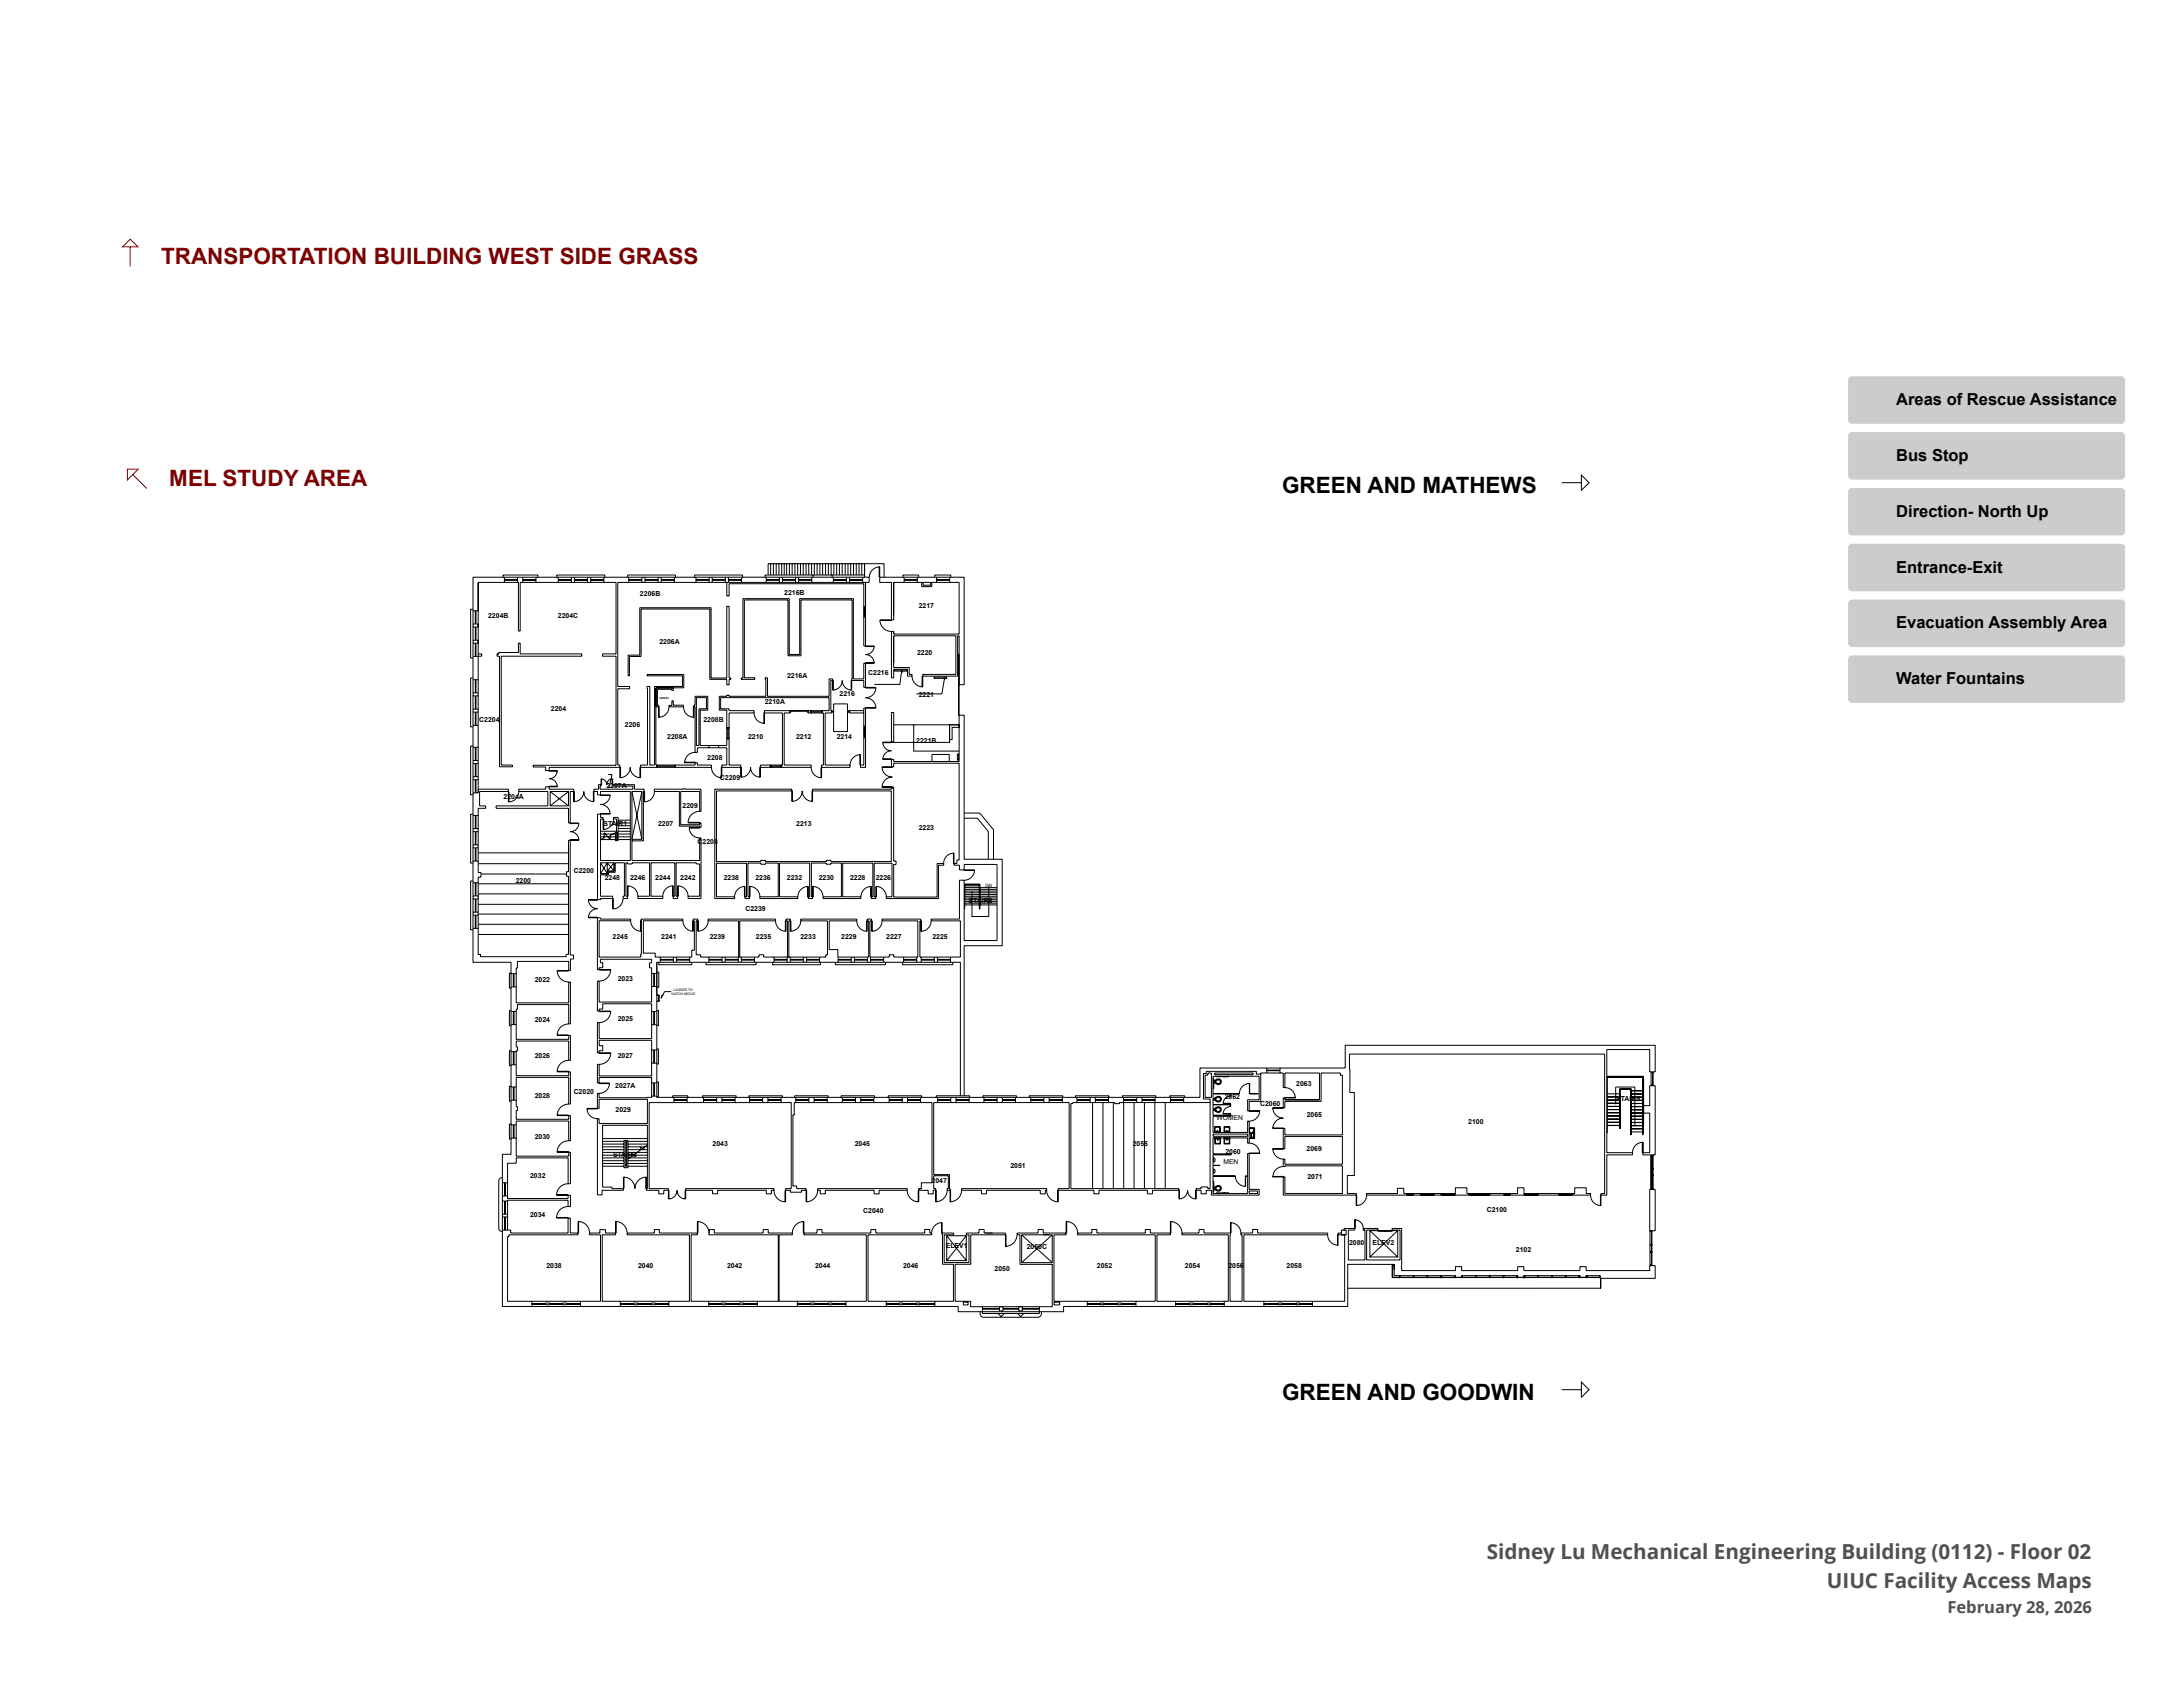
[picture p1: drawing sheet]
<svg xmlns="http://www.w3.org/2000/svg" width="279mm" height="216mm" viewBox="0 0 279 216" stroke-linecap="round" stroke-linejoin="round" font-family="sans-serif">
<defs><g id="words">
<g font-size="2.9" fill="#7f0000">
<text x="20.6" y="33.7">TRANSPORTATION BUILDING WEST SIDE GRASS</text>
<text x="21.7" y="62.2">MEL STUDY AREA</text>
</g>
<g font-size="2.9">
<text x="164.1" y="63.1">GREEN AND MATHEWS</text>
<text x="164.1" y="179.2">GREEN AND GOODWIN</text>
</g>
<g font-size="2.6" fill="#505050">
<text x="190.3" y="199.5">Sidney Lu Mechanical Engineering Building (0112) - Floor 02</text>
<text x="233.8" y="203.2">UIUC Facility Access Maps</text>
</g>
<g font-size="2.1">
<text x="242.7" y="51.9">Areas of Rescue Assistance</text>
<text x="242.7" y="59">Bus Stop</text>
<text x="242.7" y="66.1">Direction- North Up</text>
<text x="242.7" y="73.3">Entrance-Exit</text>
<text x="242.7" y="80.4">Evacuation Assembly Area</text>
<text x="242.7" y="87.6">Water Fountains</text>
</g>
<text font-size="2.1" fill="#505050" x="249.2" y="206.4">February 28, 2026</text>
<g font-size=".9">
<text x="81.9" y="76.3">2206B</text>
<text x="100.4" y="76.2">2216B</text>
<text x="117.6" y="77.8">2217</text>
<text x="62.5" y="79.1">2204B</text>
<text x="71.4" y="79.1">2204C</text>
<text x="84.4" y="82.5">2206A</text>
<text x="117.4" y="83.8">2220</text>
<text x="100.7" y="86.8">2216A</text>
<text x="107.5" y="89">2216</text>
<text x="111.1" y="86.4">C2216</text>
<text x="117.6" y="89.2">2221</text>
<text x="61.3" y="92.4">C2204</text>
<text x="70.5" y="91">2204</text>
<text x="80" y="93">2206</text>
<text x="85.4" y="94.6">2208A</text>
<text x="90" y="92.3">2208B</text>
<text x="95.7" y="94.6">2210</text>
<text x="97.9" y="90.1">2210A</text>
<text x="101.9" y="94.6">2212</text>
<text x="107.1" y="94.6">2214</text>
<text x="117.3" y="95.1">2221B</text>
<text x="77.6" y="100.8">2207A</text>
<text x="90.5" y="97.3">2208</text>
<text x="92.2" y="99.8">C2209</text>
<text x="64.5" y="102.2">2204A</text>
<text x="77.2" y="105.7">STAIR1</text>
<text x="84.2" y="105.7">2207</text>
<text x="87.4" y="103.4">2209</text>
<text x="101.9" y="105.7">2213</text>
<text x="117.6" y="106.2">2223</text>
<text x="66" y="112.9">2200</text>
<text x="73.4" y="111.8">C2200</text>
<text x="77.4" y="112.6">2248</text>
<text x="80.6" y="112.6">2246</text>
<text x="83.9" y="112.6">2244</text>
<text x="87.1" y="112.6">2242</text>
<text x="89.3" y="108">C</text>
<text x="89.9" y="108">2208</text>
<text x="92.6" y="112.6">2238</text>
<text x="96.7" y="112.6">2236</text>
<text x="100.7" y="112.6">2232</text>
<text x="104.8" y="112.6">2230</text>
<text x="108.8" y="112.6">2228</text>
<text x="112.1" y="112.7">2226</text>
<text x="95.4" y="116.5">C2239</text>
<text x="124" y="115.5">S</text>
<text x="124.6" y="115.5">TA</text>
<text x="125.7" y="115.5">IR</text>
<text x="126.6" y="115.5">8</text>
<text x="68.4" y="125.7">2022</text>
<text x="78.4" y="120.2">2245</text>
<text x="79.1" y="125.5">2023</text>
<text x="84.6" y="120.2">2241</text>
<text x="90.8" y="120.2">2239</text>
<text x="96.8" y="120.2">2235</text>
<text x="102.5" y="120.2">2233</text>
<text x="107.7" y="120.2">2229</text>
<text x="113.4" y="120.2">2227</text>
<text x="119.3" y="120.2">2225</text>
<text x="68.4" y="130.8">2024</text>
<text x="79.1" y="130.7">2025</text>
<text x="68.4" y="135.5">2026</text>
<text x="79.1" y="135.4">2027</text>
<text x="68.4" y="140.6">2028</text>
<text x="73.4" y="140">C2020</text>
<text x="78.7" y="139.2">2027A</text>
<text x="78.8" y="142.3">2029</text>
<text x="155.7" y="143.3">WOMEN</text>
<text x="156.8" y="140.6">2062</text>
<text x="161.3" y="141.6">C2060</text>
<text x="165.9" y="139">2063</text>
<text x="167.3" y="143">2065</text>
<text x="187.9" y="143.8">2100</text>
<text x="206.9" y="140.9">S</text>
<text x="207.5" y="140.9">TAI</text>
<text x="208.8" y="140.9">R</text>
<text x="209.4" y="140.9">5</text>
<text x="68.4" y="145.7">2030</text>
<text x="78.5" y="148.1">STA</text>
<text x="80.2" y="148.1">I</text>
<text x="80.4" y="148.1">R3</text>
<text x="91.2" y="146.6">2043</text>
<text x="109.4" y="146.6">2045</text>
<text x="129.3" y="149.5">2051</text>
<text x="145" y="146.6">2055</text>
<text x="156.6" y="149">MEN</text>
<text x="156.8" y="147.7">2060</text>
<text x="167.2" y="147.3">2069</text>
<text x="67.9" y="155.7">2034</text>
<text x="67.9" y="150.8">2032</text>
<text x="110.5" y="155.2">C2040</text>
<text x="119.2" y="151.5">2047</text>
<text x="167.3" y="150.9">2071</text>
<text x="190.3" y="155.1">C2100</text>
<text x="121.1" y="159.8">ELEV1</text>
<text x="131.4" y="159.8">2050C</text>
<text x="172.7" y="159.3">2080</text>
<text x="175.7" y="159.3">ELEV2</text>
<text x="194" y="160.2">2102</text>
<text x="69.9" y="162.3">2038</text>
<text x="81.7" y="162.3">2040</text>
<text x="93.1" y="162.3">2042</text>
<text x="104.3" y="162.3">2044</text>
<text x="115.6" y="162.3">2046</text>
<text x="127.3" y="162.6">2050</text>
<text x="140.4" y="162.3">2052</text>
<text x="151.7" y="162.3">2054</text>
<text x="157.2" y="162.3">2056</text>
<text x="164.7" y="162.3">2058</text>
</g>
<g font-size=".6">
<text x="126.1" y="113.5">D</text>
<text x="126.6" y="113.5">N</text>
</g>
<g font-size=".4">
<text x="84.4" y="89.4">2208A1</text>
<text x="86" y="127.4">HATCH ABOVE</text>
<text x="86.2" y="126.8">LADDER TO</text>
</g>
</g></defs>
<g fill="none" stroke="#000" stroke-width=".13">
<path d="M60.5 78.2h.7M60.5 79.9h.7M60.5 78h-.3v6.2h.3M60.8 78.2v1.7M60.9 78.2v1.7M64.4 73.9v-.3h4.4v.3M64.6 73.9v.6M64.6 74.2h1.6M66.2 73.9v.6M66.9 73.9v.6M66.9 74.2h1.7M68.6 73.9v.6"/>
<path d="M71.3 73.9v-.3h6.1v.3M71.4 74.2h1.7M71.5 73.9v.6M73.1 73.9v.6M73.5 74.2h1.7M73.5 73.9v.6M75.2 73.9v.6M75.6 73.9v.6M75.6 74.2h1.7M77.3 73.9v.6M80.3 73.9v-.3h6.2v.3M80.5 73.9v.6"/>
<path d="M80.5 74.2h1.7M81.9 77.8h9.1v9h2v-9.2h.3v9.2h.2v.1h-.2v.7h-.3v-.7h-2.2v-8.9h-8.7v6h-1.5v2.5h-.2v-2.7h1.5zM82.2 73.9v.6M82.5 74.2h1.7M82.6 73.9v.6M84.2 73.9v.6M84.6 74.2h1.7M84.6 73.9v.6M86.3 73.9v.6M88.9 73.9v-.3h6.1v.3M89.1 73.9v.6M89.1 74.2h1.7"/>
<path d="M90.8 73.9v.6M91.2 73.9v.6M91.2 74.2h1.6M92.8 73.9v.6M93 74.5v1.8h.3v-1.6h17.3v8h1.3M93.2 73.9v.6M93.2 74.2h1.7M94.9 73.9v.6M98.1 73.9v.6M98.1 74.2h1.7M98.3 73.6v-1.5h14.8l.1 1.8M98.6 72.1v1.5"/>
<path d="M99 72.1v1.5M99.3 72.1v1.5M99.7 72.1v1.5M99.8 73.9v.6M100.1 72.1v1.5M100.1 73.9v.6M100.1 74.2h1.7M100.4 72.1v1.5M100.7 72.1v1.5M101 72.1v1.5M101.4 72.1v1.5M101.7 72.1v1.5"/>
<path d="M101.8 73.9v.6M102.1 72.1v1.5M102.2 73.9v.6M102.2 74.2h1.7M102.5 72.1v1.5M102.8 72.1v1.5M103.2 72.1v1.5M103.5 72.1v1.5M103.9 72.1v1.5M103.9 73.9v.6M104.1 73.6v.3M104.2 72.1v1.5"/>
<path d="M104.6 72.1v1.5M104.9 72.1v1.5M105.3 72.1v1.5M105.7 72.1v1.5M106 72.1v1.5M106.4 72.1v1.5M106.5 73.6v.3M106.7 74.2h1.6M106.7 73.9v.6M106.7 72.1v1.5M107.1 72.1v1.5M107.4 72.1v1.5"/>
<path d="M107.8 72.1v1.5M108.2 72.1v1.5M108.3 73.9v.6M108.5 72.1v1.5M108.7 74.2h1.7M108.7 73.9v.6M108.9 72.1v1.5M109.2 76.6h-6.8v7.2h-1.4v-7.2h-5.9v10.2h-.2v.1h1.7v-.2h-1.3v-9.9h5.6v7.1h1.6v-7.1h6.6l-.1 10.3h1.6v.9h1.5v.1M109.2 76.6v10.3h1.4v-2h1.3v-.1M109.2 72.1v1.5M109.6 72.1v1.5M109.9 72.1v1.5"/>
<path d="M110.3 72.1v1.5M110.4 73.9v.6M110.6 77.6h.2M110.6 79h.2M110.6 77.6v1.4M110.7 73.6h-12.8v.3M110.7 72.1v1.8M110.7 77.6v1.4M110.8 74.5v8.2h1.1M111.2 73.9h-50.7v49.3h4.9v24.5h-1.1v19.5h58.3v.7h13.5v-.7h36.4v-5.4h5.9v1.5h7.9v.2M111.2 73.9v.6h-32.1v13.4h1.5v.3h-1.5v9.7h.2v1.6h.1M112.5 72.5a1.34 1.34 0 0 0-1.2 1.4"/>
<path d="M112.5 72.5v1.4h.1M112.5 72.5h.1v2h1.5v4.9h-1.5M112.6 79.4a1.47 1.47 0 0 0 1.5 1.4M112.6 79.4v-.1h1.8v-4.8h8.4v6.7h-8.4v-.4h-.3M112.6 73.9h10.8v13.7h-.6v-6.2h-.2v5.1h-4.6v1.4h.1v-1.6h4.2v-4.9h-7.9v4h2v.9h.3v.2M115.6 73.9v-.3h2v.3M115.7 74.2h1.7M115.7 73.9v.6M117.4 73.9v.6M118 74.5v.6h1.3v-.6M118.2 74.5v.4h.9v-.4M119.6 73.9v-.3h2.1v.3"/>
<path d="M119.9 73.9v.6M119.9 74.2h1.7M121.6 73.9v.6M199.9 61.8h2.5M202.4 60.8l1 1-1 1zM60.5 91.1h.7M60.5 92.8h.7M60.5 89.1h.7M60.5 90.8h.7M60.5 87h.7M60.5 88.7h.7M60.5 82.3h.7"/>
<path d="M60.5 80.2h.7M60.5 81.9h.7M60.5 99.8h.7M60.5 97.7h.7M60.5 99.4h.7M60.5 95.6h.7M60.5 97.3h.7M60.5 95.5h-.3v6.2h.3M60.5 86.8h-.3v6.2h.3M60.8 80.2v1.7M60.8 82.3v1.7M60.8 87v1.7"/>
<path d="M60.8 89.1v1.7M60.8 91.1v1.7M60.8 95.6v1.7M60.8 97.7v1.7M60.8 99.8v1.7M60.9 80.2v1.7M60.9 82.3v1.7M60.9 87v1.7M60.9 89.1v1.7M60.9 91.1v1.7M60.9 95.6v1.7M60.9 97.7v1.7"/>
<path d="M60.9 99.8v1.7M61.2 83.7h.5v.3h-1.2M63.6 83.7h.2v-.2h2.6v-1.2h.2v1.4h7.9v.3h-10.3v13.9h1.4v.2h-1.7v-14.1h-.3zM71.3 98.7a1.03 1.03 0 0 1-1 1 1.05 1.05 0 0 1 1 .9M71.3 98.7h-1v-.5h9.1v1.3M77.8 99.1h.5l-.4 1.7M78.3 99.7a.74 .74 0 0 0-.6 .7 .74 .74 0 0 0-.7-.7M78.3 99.7h.1v.9h2.6v.4h-4.2v-.4h.1v-.9h.1v.7h-.4v.6h-.6v1.6h-.1M78.3 99.7v.7h2.9v.6h1.2v1.6h.1M78.8 83.7h-1.7v.3h1.7v13.9h-10.6v.3h1.6v.4h1.5v.1M78.8 83.7v-9.2h-12.2v6.3h-.2v-6.3h-5.2v27h-.7M79.4 99.5a1.33 1.33 0 0 0 1.3-1.3 1.33 1.33 0 0 0 1.2 1.3"/>
<path d="M84 88h2.2v.4h-.2v-.2h-1.9v2.1h.2v.2h-.3zM84.1 97.9v.3M84.1 98.1h2.2M84.3 90.5h.1v1.3h-.1zM85.6 90.5a1.32 1.32 0 0 1-1.2 1.3M85.6 90.5h1.9M86 89.7v.6h-.4v.2M86 89.7h.2v.6h1.3v.2M86.3 97.9v.3M86.4 97.9v.3M87.5 90.5a1.33 1.33 0 0 0 1.2 1.3M87.6 97.5h1.4v.1h-1.4z"/>
<path d="M88.7 90.5h.1v1.3h-.1zM89 96.3a1.32 1.32 0 0 0-1.4 1.2M89 96.3h.3v-.6h3.7v2.2h-.6v1.6h-.1M89 96.3v-5.8h-.2v-.2h.2v-1.2h1.6v1.8h-1v4.5h3.4v-4.5h-.9v-1.8h.9v-.1h.3v.1h4.7v-2.2h-.1v-.2h.3v2.4h7.9v-2.2h.5v.2h-.3v3.9h.2v.2h-.9v6.7h3.2M89.1 89.3h1.3v1.4h-.9v4.7h-.4zM90.7 95.4v.3M91.1 98.2a1.33 1.33 0 0 0 1.2 1.3M91.1 98.2v-.3h-1.8v-.3h-.3v.3h-5.1v-9.9h3.6v-1.7h-4.7v.2h4.5v1.4h-3.5v10h-.6v-10h-.4v.3h.1v9.7h-.9v1.6h-.1M91.1 98.2h-9.2v1.3M92 95.4v.3M93 93.1h.3M93 94.5h.3"/>
<path d="M93 94.6h.3M93 93.2h.3M93.2 93.2v1.3M94.9 99.5v-1.3h-2.6v1.3M96.5 91.2a1.33 1.33 0 0 0 1.3 1.4M96.5 91.2v-.2h-3.2v-.3h-1.1v-1.4h13.9v1.7h-8.3v.2h2.3v6.7h-2.8v1.6h-.1v-1.3h6.6M96.5 91.2h-3.2v6.7h1.5v1.6h.1M97.2 99.5a1.25 1.25 0 0 1-1.1-1.3 1.25 1.25 0 0 1-1.2 1.3M97.8 91.2v1.4zM98.6 97.9v.3M98.7 97.9v.3M98.7 98.1h1.3"/>
<path d="M100 97.9v.3M100.1 97.9v.3M101.1 91v.2M101.2 91v.2h-.8v6.7h3.4v.3M101.2 91h2.2M102.1 91h.1M103.4 91v.2h2v6.7h-.2v1.6h-.1M103.5 91v.2M103.8 91v.2M103.8 98.2a1.33 1.33 0 0 0 1.3 1.3M103.8 91.1h1.4M105.2 91v.2"/>
<path d="M106.4 91v.2M106.5 91h.2M106.5 91.1h.2M106.6 87.1v1.2zM106.6 88.3a1.2 1.2 0 0 0 1.2-1.2 1.22 1.22 0 0 0 1.1 1.2M106.7 90.1h1.8v3.5h-1.8zM108.5 91h.2M108.5 91.1h.2M108.7 91v.2M108.8 97.9v.3h-3.7v1.3M108.9 87.1h.1v1.2h-.1zM110.1 96.6a1.32 1.32 0 0 0-1.3 1.3"/>
<path d="M110.6 92.9h.2M110.6 94.4h.2M110.6 91h-1.9v.2h1.9M110.6 92.9v1.5M110.7 92.9v1.5M110.8 90.6v7.6h-.7v-1.6M110.8 90.6h1.3M111.9 82.7a1.1 1.1 0 0 1-1.1 1.1 1.1 1.1 0 0 1 1.1 1M111.9 84.8h-1.1v3.3h1.3M112.1 88.1a1.32 1.32 0 0 1-1.3 1.2 1.33 1.33 0 0 1 1.3 1.3M112.1 90.6h-1.5v7.3h-.5v-1.3M112.9 98.2a1.31 1.31 0 0 0 1.3 1.3 1.31 1.31 0 0 0-1.3 1.2"/>
<path d="M112.9 98.2v-.1h1.5v-.4h8.4v12.4h-.3v.4h-.5v-1.3M113 95.1a1.11 1.11 0 0 0 1.1 1 1.1 1.1 0 0 0-1.1 1M113 97.1v.1h1.4v.3h8.4v-6h.6v18.5h4.9v11h-4.9v19.2M113 97.1h1.1v1M114.1 80.8v6h.3v-1.1h1.8v.8h.5M114.1 91.2h.3v3.8h-1.4v.1h1.1zM114.2 98.1v.1h-1.3M114.4 92.8h8.4M114.5 85.7h1.6v.2h-1.6zM115.5 86.1l-.1-.2-.2 1.7h-3.3M116.7 86.5a1.38 1.38 0 0 0 1.3 1.4M116.9 92.8v3.3h5.9"/>
<path d="M119.3 97.5v-.9h2.2v.9M119.6 86.7h1.6v.1h-1.6zM120.9 87v-.2l-.4 2h-3.2M121.5 92.8h1.3v.3h-.9v1.6h-.4zM121.5 92.8v2.2h-7.1M122.5 96.5h.2v.8h-.2zM122.7 87.6h.1v3.9h-.1zM122.7 83.7h.1v3.9h-.1zM60.5 108.5h.7M60.5 110.2h.7M60.5 106.4h.7M60.5 108.1h.7"/>
<path d="M60.5 104.4h.7M60.5 106.1h.7M60.5 117.1h.7M60.5 118.8h.7M60.5 115.1h.7M60.5 116.7h.7M60.5 113h.7M60.5 114.7h.7M60.5 104.2h-.3v6.3h.3M60.5 112.8h-.3v6.2h.3M60.8 104.4v1.7M60.8 106.4v1.7"/>
<path d="M60.8 108.5v1.7M60.8 113v1.7M60.8 115.1v1.6M60.8 117.1v1.7M60.9 104.4v1.7M60.9 106.4v1.7M60.9 108.5v1.7M60.9 113v1.7M60.9 115.1v1.6M60.9 117.1v1.7M61.2 101h3.9v1.6M61.2 109.1h11.6"/>
<path d="M61.2 110.5h11.6M61.2 113.1h11.6M61.2 114.4h11.6M61.2 115.7h11.6M61.2 117h11.6M61.2 118.3h11.6M61.2 119.6h11.6M61.4 103.1h.8M61.6 111.9h10.9M62.2 103.1v.3h-1v8.3h.4v.6h-.4M63.5 103.1h6.6M63.5 103.1v.3h9.3v1.9h1.3v.1"/>
<path d="M65.1 102.6v-1.3h-3.7v1.8M66.4 101.3a1.33 1.33 0 0 1-1.3 1.3M66.4 101.3h3.7v1.8M70.4 101.3h2.4M70.4 101.3v1.8M70.4 101.3l2.4 1.8h-2.4l2.4-1.8M71.3 100.6v.1h-1.5v.3h-3.4v.3M71.3 100.6h-1v.4h3.1v1.6h.1M72.8 101.3v1.8M73.5 102.6v-1.3h-.5v4.1h1.1M74.1 105.4a1.07 1.07 0 0 1-1.1 1 1.11 1.11 0 0 1 1.1 1.1M74.1 107.5h-1.3v4.1h-.3v.6h.3v9.9h-.3v.3h-11v-.2h-.3v-9.9"/>
<path d="M74.1 107.5h-1.1v14.7h.4v.5h-.4v1.5h-1.7v.1M75.3 115.2a1.16 1.16 0 0 0 1.2 1.1 1.15 1.15 0 0 0-1.2 1.1M75.3 115.2v-.1h1.6v-.1h1.6v1.3M75.3 117.4v.1h1.5v.1h3.9v.2M75.3 117.4h1.2v6.7h1.7v.1M75.9 102.6a1.29 1.29 0 0 1-1.2-1.3 1.29 1.29 0 0 1-1.2 1.3M75.9 102.6v-1.3h.6v.4h1.6v.1h-1.2v-.5h3.8v8.8h-3.8v-5.3h.4v1.4M76.9 111.8h.8M76.9 110.4v1.4M76.9 110.4h1.7M76.9 106.4h2M76.9 106.7h1.9"/>
<path d="M76.9 107.1h1.9M76.9 110.4l.8 1.4M77.7 110.4v1.4M77.7 110.4l.9 1.1M77.7 110.4l-.8 1.4M78.1 101.8a1.23 1.23 0 0 1-1.2 1.2 1.23 1.23 0 0 1 1.2 1.1M78.1 104.1h-1.2v.5h.3v1.6h.1M78.1 104.1v.1h-1.6v11h-1.2M78.5 104.8a1.33 1.33 0 0 1-1.2 1.4M78.5 104.8v-.2h.6v3M78.5 104.8h.4v1.7M78.6 110.4v1.1"/>
<path d="M78.6 110.4l-.9 1.1h.9M78.8 106.6v1h.3M79 106.5v1h-.1v-1M79.1 106.4l-1 .5v.6l-.8-.9v.6l-.4 .3h1.9M79.1 106h1.6M79.1 105.3h1.6M79.1 105h1.6M79.1 105.7h1.6M79.1 106.4h1.6M79.1 106.7h1.6M79.1 107.1h1.6M79.1 107.5h1.6"/>
<path d="M79.7 115a1.32 1.32 0 0 1-1.2 1.3M79.7 115v-.3h.2v-4.3h-1.2v1.2h-.8v.4h-1v2.7h1.5v1.6h.1M80.4 113.4a1.32 1.32 0 0 1 1.2 1.3M80.4 113.4h-.1v1.6h-.6M80.4 113.4v1.3h-.3v-4.3h.2v.2h.6v-.2h2.2v4.3h-1.5M80.7 117.8a1.33 1.33 0 0 0 1.3 1.4M80.7 117.8h-4v4.7h5.3v-.4h.1v-4.3M80.9 101.3h1.3M80.9 101.3v8.8h8.6v-2.9M80.9 101.3l1.3 6.1M81.6 114.7v.3h3.2v-.3M82.1 117.8h-.1v1.4"/>
<path d="M82.2 101.3v6.1M82.2 101.3l-1.3 6.1h1.3M82.3 117.8h5.1M82.3 117.8v4.2h1.6v.5h4.6v-.9h.4v-3.8h-.2v1.4M82.5 102.6v-1.3h-.2v6.3h-1.4M83.8 101.3a1.31 1.31 0 0 1-1.3 1.3M83.8 101.3v-.3h5.9v2.8h-.2M83.8 101.3h3.2v4.4h2.5v.3h-1.3M86.1 113.4a1.32 1.32 0 0 0-1.3 1.3M86.1 113.4h.1v1.6h.5v-1.6h.1M86.1 113.4v1.3h.3v-4.3h-3.1v4.3h1.5M86.8 113.4a1.33 1.33 0 0 1 1.3 1.3"/>
<path d="M86.8 113.4v1.3h-.3v-4.3h2.6v.2h.5v4.1h-1.5M87.4 117.8a1.32 1.32 0 0 0 1.3 1.4M87.4 117.8v-.2h-5.4v1.6M88.1 105.2v.1h1.6v.6h-1.5v.1M88.2 106a1.33 1.33 0 0 0 1.3 1.2M88.7 119.2v-1.6h.6v1.6h.1M89.5 103.8a1.46 1.46 0 0 0-1.4 1.4M89.5 103.8v-2.5h-2.4v4.3h2.4v-.4h-1.4M89.5 107.2h.2v7.8h-1.6v-.3M90.6 117.8a1.31 1.31 0 0 1-1.2 1.4M90.6 117.9v-.3h8.7v.3M90.6 117.9h3.9v4.6"/>
<path d="M95.3 113.4a1.35 1.35 0 0 0-1.3 1.4M95.3 113.4v1.6h.6v-1.6h.1M95.3 113.4v1.4h.2v-4.3h-3.8v4.3h2.3M96 113.4a1.33 1.33 0 0 1 1.2 1.4M96 113.4v1.4h-.3v-4.3h1.7v.1h.6v-.1h1.6v4.3h-2.4M97.2 114.8v.2h4.9v-.2M99.3 117.9a1.32 1.32 0 0 0 1.2 1.3M99.3 117.9h-4.6v4.6M100.5 119.2h.1v-1.6h.6v1.6M100.5 119.2v-1.3h.3v4.6M101.2 119.2v-1.3h-.2v4.6M101.4 102.6a1.32 1.32 0 0 0 1.3-1.4 1.33 1.33 0 0 0 1.2 1.4"/>
<path d="M101.4 102.6h-.1v-1.6h-9.8v14h2.5v-.2M101.4 102.6v-1.4h-9.7v9.1h5.7v-.2h.6v.2h7.8v-.2h.5v.2h7.8v-9.1h-10.2v1.4M102.5 117.9a1.33 1.33 0 0 1-1.3 1.3M102.5 117.9h3.4v4.3h-.2v.3h-8v-.3h-.6v.3h-7.4v-.3h-.6v-4.4h.3v1.4M102.5 117.9v-.3h7.2v.3M103.4 113.4a1.35 1.35 0 0 0-1.3 1.4M103.4 113.4v1.6h.6v-1.6h.1M103.4 113.4v1.4h.2v-4.3h-3.8v4.3h2.3M104.1 113.4a1.33 1.33 0 0 1 1.2 1.4M104.1 113.4v1.4h-.3v-4.3h2v.1h.5v-.1h1.4v4.3h-2.4M105.3 114.8v.2h4.9v-.2M109.7 117.9a1.33 1.33 0 0 0 1.2 1.3"/>
<path d="M109.7 117.9h-3.6v3.6h1.1l.1 1.7M110.9 119.2h.1v-1.6h.6v1.6M110.9 119.2v-1.3h.3v4.6h-4M111.4 113.4a1.34 1.34 0 0 0-1.2 1.4M111.4 113.4v1.4h.3v-4.3h-3.8v4.3h2.3M111.4 113.4h.1v1.6h.6v-1.6h.1M112.2 113.4a1.34 1.34 0 0 1 1.2 1.4M112.2 113.4v1.4h-.3v-4.3h2.3v4.3h-.8M112.9 117.9a1.32 1.32 0 0 1-1.3 1.3M112.9 117.9v-.3h4.9v1.6h.1M112.9 117.9h4.6v4.6h-3.1v-.3h-.6v.3h-2.5v-4.6h.3v1.3M112.9 100.7v.1h1.5v9.4h.3v.4h-.3v4.2h5.5v-4.3h.9"/>
<path d="M112.9 100.7h1.3v.3h-10.2v1.6h-.1M119.2 117.9a1.32 1.32 0 0 1-1.3 1.3M119.2 117.9h3.7v4.6h-5.2v-4.6h.2v1.3M120.8 110.5v.2h-.7v4.3h-6.7v-.2M122 109.2a1.32 1.32 0 0 0-1.2 1.3M122 109.2h.1v1.5h.7v.6h1.9v.1M123.4 113.1h2v3.2h-.1v-3.1h-1.9M123.4 112.7h-.6v4.9h-3.6v.3M123.4 109.7h.1M123.4 104.7h1.7l1.4 1.7v3.6M123.4 104.1h2l1.8 2.1v3.8M123.5 114.7h1.8"/>
<path d="M123.5 115.1h1.8M123.5 114h1.8M123.5 114.3h1.8M123.5 114.5h1.8M123.5 114.9h1.8M123.5 115.4h1.8M123.5 115.8h1.8M123.5 115.6h1.8M123.5 113.8h1.8M123.5 113.6h1.8M123.5 113.4h1.8M123.5 113.2v3.1h-.1"/>
<path d="M124.7 111.4a1.34 1.34 0 0 1-1.3 1.3M124.7 111.4h-1.3v-.8h4.2v9.8h-4.2v-7.7M125.4 114.7h2.2M125.4 115.1h2.2M125.4 114h2.2M125.4 114.3h2.2M125.4 114.5h2.2M125.4 114.9h2.2M125.4 115.4h2.2M125.4 115.8h2.2M125.4 115.6h2.2M125.4 113.8h2.2"/>
<path d="M125.4 113.6h2.2M126.6 113.4v3.9h-2.2v-3.3M65.4 126.3h.7M65.4 124.6h.7M65.4 131.1h.7M65.4 129.5h.7M65.4 136.3h.7M65.4 134.6h.7M65.4 139.1h.7M65.4 139h-.2v2h.2M65.4 129.3h-.2v2h.2M65.4 124.5h-.2v2h.2"/>
<path d="M65.4 134.5h-.2v1.9h.2M65.7 124.6v1.7M65.7 129.5v1.6M65.7 134.6v1.7M65.7 139.1v1.7M65.8 124.6v1.7M65.8 129.5v1.6M65.8 134.6v1.7M65.8 139.1v1.7M71.3 124.3a1.48 1.48 0 0 0 1.5 1.4M71.3 124.3h1.5v-1.3h-6.6v.9h-.1v4.4h6.7v-2.6M71.3 132.5h1.7v3.2h-.2"/>
<path d="M71.3 137.1v.1h1.7v4.1h-.2M72.8 135.7a1.47 1.47 0 0 0-1.5 1.4M72.8 131.1a1.47 1.47 0 0 0-1.5 1.4M72.8 131.1v-2.5h-6.6v.6h-.1v3.8h6.7v-.5h-1.5M72.8 135.7v-2.5h-6.7v.8h.1v.5h-.1v3.2h6.7v-.6h-1.5M72.8 125.7h.2v5.4h-.2M76.7 139.9h-.2v2h-1.4M76.7 123.9h.4v-.7h-.3v-.4h6.6v.4h-.3v.7h.3v4.3h-6.7v-2.6M76.7 123.9v.3h1.5M76.7 130.9h-.2v3.8h1.7v.1M76.7 125.6h-.2v3.8h1.7v.1M76.7 136.2h-.2v2.4h1.5v.1"/>
<path d="M78 138.7a1.32 1.32 0 0 1-1.3 1.2M78 138.7h-1.3v-.8h6.7v2.5l-6.7 .1v-.6M78.2 124.2a1.48 1.48 0 0 1-1.5 1.4M78.2 129.5a1.47 1.47 0 0 1-1.5 1.4M78.2 134.8a1.46 1.46 0 0 1-1.5 1.4M78.2 129.5h-1.5v-.4h.4v-.6h6.3v4.4h-6.7v-2M78.2 134.8h-1.5v-.3h.4v-.7h-.4v-.7h6.7v4.6h-6.7v-1.5M83.4 126.3h.7M83.4 124.6h.7M83.4 129.5h.7M83.4 131.1h.7M83.4 136.1h.7"/>
<path d="M83.4 134.4h.7M83.4 138.6h.7M83.7 124.6v1.7M83.7 129.5v1.6M83.7 134.4v1.7M83.7 138.6v1.7M83.8 124.6v1.7M83.8 129.5v1.6M83.8 134.4v1.7M83.8 138.6v1.7M84.1 127.3l.3 .1h-.1M84.1 124.4h.2v2h-.2"/>
<path d="M84.1 134.2h.2v2h-.2M84.1 138.5h.2v1.9h-.2M84.1 129.3h.2M84.3 128.1h.1l-.3 .1M84.3 128.1v.1M84.3 127.3v.1M84.3 129.3v2h-.2M84.3 127.4v.7M84.3 123.2v.3h4.2v-.3M84.5 122.5v.7M84.5 122.8h1.7M84.5 122.9h1.7"/>
<path d="M85.9 126.9h-.8l-.5 .9 .1-.5 .2 .1M86.2 122.5v.7M86.6 122.5v.7M86.6 122.8h1.7M86.6 122.9h1.7M88.3 122.5v.7M90.4 123.2v.3h6.4v-.3M90.7 122.5v.7M90.7 122.8h1.7M90.7 122.9h1.7M92.4 122.5v.7M92.8 122.5v.7"/>
<path d="M92.8 122.8h1.7M92.8 122.9h1.7M94.5 122.5v.7M94.9 122.5v.7M94.9 122.8h1.7M94.9 122.9h1.7M96.6 122.5v.7M98.9 123.2v.3h6.1v-.3M99.1 122.5v.7M99.1 122.8h1.6M99.1 122.9h1.6M100.7 122.5v.7"/>
<path d="M101.1 122.5v.7M101.1 122.8h1.7M101.1 122.9h1.7M102.8 122.5v.7M103.2 122.5v.7M103.2 122.8h1.7M103.2 122.9h1.7M104.9 122.5v.7M106.9 123.2v.3h6.4v-.3M107.3 122.8h1.6M107.3 122.9h1.6M108.9 122.5v.7"/>
<path d="M109.3 122.5v.7M109.3 122.8h1.7M109.3 122.9h1.7M111 122.5v.7M111.4 122.5v.7M111.4 122.8h1.7M111.4 122.9h1.7M113.1 122.5v.7M115.5 123.2v.3h6.4v-.3M115.7 122.5v.7M115.7 122.8h1.6M115.7 122.9h1.6"/>
<path d="M117.3 122.5v.7M117.9 122.5v.7M117.9 122.8h1.7M117.9 122.9h1.7M119.6 122.5v.7M120 122.5v.7M120 122.8h1.7M120 122.9h1.7M121.7 122.5v.7M154.2 137.6h.4v-.3h.4v3.1h-.8zM155.3 138.4v.1M155.3 138.4h.1"/>
<path d="M155.3 138.5h.1M155.3 140h3.3h-3.3M155.3 139.3v.1M155.3 138h.1M155.3 139.4h.1M155.3 139.3h.1M155.3 138l.1 1.3M155.3 138v1.3M155.4 138.4h.1M155.4 138.4v.1v-.1M155.5 137.3h4.9v.2h-4.9zM155.5 138.5v.1"/>
<path d="M155.5 138.4v.1h-.1M155.5 138.6l.4 .2M155.5 138.2a.4 .4 0 0 1 .7 0 .4 .4 0 0 1-.2 .6h-.1M155.5 138.2v.2M155.5 138.2l.1 .2M155.6 138.4v.1M155.7 138.6l-.1-.1-.1 .1M155.9 138.2l-.3 .2M155.9 138.2h.1M155.9 138.2a.25 .25 0 0 1 .3 .3 .25 .25 0 0 1-.4 .1h-.1M156.7 137.7v.1zM157.2 137.7l.1 .1h-1.6h1"/>
<path d="M157.2 137.8h-.5M159.9 138.7a1.32 1.32 0 0 0-1.3 1.3M159.9 138.7v1.3h1.2M159.9 138.7v1.3M159.9 140h1.2M161.4 137.5h-.6v-.4h-6.4v.3h-.4v3.3h.9v11.4h-.3v-.2h-.9v.2h-.6v1.3h-.1v-1.1h.7v.5h.7v-.5h.6v.7h6.2v-.8h-1.3v-4.6h-.2v5.1h-4.4v-4.9h2.3v-.1h-2.3v-2.1h4.4v.7h.2M162.1 137.3h-.7v3.7h-1.5v1.2h-.2v-1.4h1.5v-3.1h-5.9v5h2.3v.2h-2.3v2h4.4v-1.4h.2M162.1 137h1.7M162.1 136.7v.6M162.1 137.3h1.7M163.8 136.7v.6M163.8 137.3h.4v1.9h.2"/>
<path d="M164.4 139.2a1.33 1.33 0 0 1 1.4 1.3M164.4 139.2v-1.9h4.5v3.5h-4.5v-.3h-.2v1.3h.2v-.8h4.7v-3.7h2.5v.3h.2v7.7h-7.4v-.9h-.2v2.6h.2v-1.5h7.4v3.5h-7.4v-.7h-.2M205.4 134.9v17.8h-.5v.3h.8v-5.2h3.2v-.3M205.4 134.9h-32.7l.1 4.9h.5v10.6h-.9v2.3h1.2v.3h-9.4v-2.4h.2v2.1h7.4v-3.5h-7.4v.1h-.2M205.7 140h1.6M205.8 137.8h4.5v7.4l-.1-7.3zM207.3 140h.1M207.4 139.4l-.1 4.7M208.7 139.4v5.5M208.7 140h.1M208.7 139.6h.1M208.8 140h1.4"/>
<path d="M208.8 139.6h1.4M210.3 140h.1M210.3 139.6h.1M211.3 137.2v1.8M211.3 138.9h.3v.1M211.5 137.3v1.6M211.6 137.3v1.6M211.6 137.2v.1h-.3M64.3 150.7a.44 .44 0 0 0-.5 .5v6a.44 .44 0 0 0 .5 .4M64.3 151.4h.7M64.3 153.1h.7M64.3 155.4h.7"/>
<path d="M64.3 153.7h.7M64.3 155.7h.7M64.6 151.4v1.7M64.6 153.7v1.7M64.6 155.7v1.7M64.7 151.4v1.7M64.7 153.7v1.7M64.7 155.7v1.7M65.4 140.8h.7M65.4 145.7h.7M65.4 144h.7M65.4 143.8h-.2v2h.2"/>
<path d="M65.7 144v1.7M65.8 144v1.7M71.2 155.8h1.5v2h-7.3v-.4h-1.1M71.2 155.8v.1h1.8v1.9h1.1v-1.5M71.2 152.9v.1h1.8v1.4h-.3M71.3 142.7v.1h1.7v3.2h-.2M71.3 147.4v.1h1.7v4h-.3M72.7 154.4a1.46 1.46 0 0 0-1.5 1.4M72.7 154.4v-.8h-7.7v3.8M72.7 151.5a1.47 1.47 0 0 0-1.5 1.4M72.7 151.5v-3.3h-6.6v.7h-1.1v4.5h7.7v-.5h-1.5M72.8 141.3a1.47 1.47 0 0 0-1.5 1.4"/>
<path d="M72.8 141.3v-3.4h-6.7v3.7h.1v.5h-.1v1.1h6.7v-.5h-1.5M72.8 146v-2.5h-6.7v4.5h6.7v-.6h-1.5M72.8 146a1.45 1.45 0 0 0-1.5 1.4M74.1 156.3a1.47 1.47 0 0 1 1.4 1.5M74.1 156.3h-.1v1.7h-8.9v.3h-.1v8.2h11.9v-8.5h-1.4v-.2M75.1 141.9h1.6v-1.2h6.2v3.1h-6.2v-.6h-.2M75.1 141.9a1.33 1.33 0 0 0 1.4 1.3M76.5 143.2v9.7h.6v-.6h2.7v-1.6h.1M77.1 148.2h2.8M77.1 147.5h2.8M77.1 146.1h2.8M77.1 146.4h2.8"/>
<path d="M77.1 146.8h2.8M77.1 147.1h2.8M77.1 147.8h2.8M77.1 148.5h2.8M77.1 148.9h2.8M77.1 145.7h5.8M77.1 149.3h2.8M78.9 156.3a1.49 1.49 0 0 1 1.4 1.5M78.9 156.3h-.1v1.7h-1.7v8.5h11.1v-8.5h-7.9v-.2M78.9 156.3v1.5h-1.4v-.4h-.7v.4h-1.3M79.9 145.9h.5v3.6l-.5-.1zM79.9 150.7a1.46 1.46 0 0 1 1.4 1.4 1.47 1.47 0 0 1 1.4-1.4"/>
<path d="M79.9 150.7v1.4h-1.6v-.2h-1.2v-7.9h5.8v8.1h-.2v-1.4M80 146.1h.2v3.2h-.2zM80.4 148.2h2.5M80.4 147.5h2.5M80.4 146.1h2.5M80.4 146.4h2.5M80.4 146.8h2.5M80.4 147.1h2.5M80.4 147.8h2.5M80.4 148.5h2.5M80.4 148.9h2.5M80.4 149.3h2.5"/>
<path d="M82.7 150.7v1.6h1.6v.5h.7v-.5h.6v1.1M82.9 146.5l-.5 .4v.3l-.4-.4v.3l-.8 .6 .1 .3-.5-.4 .1 .4-.5 .3M83.4 140.3h.7M85.6 153.4h-.1v-1.3h-2.4v-11h18.2v11h-.8v1.7M86.1 140.4v-.2h1.9v.2M86.3 140.8h1.6M86.3 140.7h1.6M86.3 140.4v.7M87.7 153.4a1.1 1.1 0 0 1-1-1.1 1.1 1.1 0 0 1-1.1 1.1M87.8 152.1h11.3v.2h-.4v.5h-.6v-.5h-6.3v.5h-.6v-.5h-3.5v1.1h.1zM87.9 140.4v.7M89.3 156.3a1.49 1.49 0 0 1 1.4 1.5"/>
<path d="M89.3 156.3v1.7h-.8v8.5h11.1v-8.5h-8.9v-.2M89.3 156.3v1.5h-4.9v-.4h-.7v.4h-3.4M89.9 140.4v-.2h4.3v.2M90 140.8h1.7M90 140.4v.7M90 140.7h1.7M90.7 157.8l.1-.4h.6v.4h6.3v-.4h.6v.4h3.1M91.7 140.4v.7M92.4 140.8h1.7M92.4 140.7h1.7M92.4 140.4v.7M94.1 140.4v.7"/>
<path d="M95.8 140.4v-.2h4.3v.2M95.9 140.8h1.7M95.9 140.7h1.7M95.9 140.4v.7M97.6 140.4v.7M98.3 140.8h1.7M98.3 140.4v.7M98.3 140.7h1.7M99.1 152.3a1.47 1.47 0 0 0 1.4 1.5M100 140.4v.7M100.5 153.8v-1.5h.7v.3h1.4v-.3h.6v1.5M101.7 140.4v-.2h4.3v.2"/>
<path d="M101.8 140.8h1.7M101.8 140.4v.7M101.8 140.7h1.7M102.8 156.3v1.5h1.8v-.4h.6v.4h6.3v-.4h.6v.4h6.3v-.5h.6v.5h.3M102.8 156.3h.1v1.7h8v8.5h-11.2v-8.5h1.7v-.2M102.8 156.3a1.5 1.5 0 0 0-1.4 1.5M103.2 153.8v-1.7h-1.2v-.3h-.5v-9.1h.2v-1.6h17.6v10.3h-1.4v.7h-.3v1.7h-.1M103.5 140.4v.7M104.2 140.8h1.7M104.2 140.7h1.7M104.2 140.4v.7M104.6 152.3a1.47 1.47 0 0 1-1.4 1.5"/>
<path d="M104.6 152.3v-.2h11.5v.2M104.6 152.3h.4v.5h.6v-.5h6.3v.5h.6v-.5h3.6M105.9 140.4v.7M107.6 140.4v-.2h4.3v.2M107.8 140.8h1.7M107.8 140.4v.7M107.8 140.7h1.7M109.5 140.4v.7M110.2 140.8h1.6M110.2 140.4v.7M110.2 140.7h1.6M111.8 140.4v.7"/>
<path d="M113.7 140.4v-.2h4.3v.2M113.8 140.8h1.7M113.8 140.4v.7M113.8 140.7h1.7M115.5 140.4v.7M116.1 152.3a1.47 1.47 0 0 0 1.4 1.5M116.1 140.8h1.7M116.1 140.4v.7M116.1 140.7h1.7M117.8 140.4v.7M119.8 152.3v1.5zM119.8 140.4v-.2h4.3v.2"/>
<path d="M120 140.8h1.7M120 140.4v.7M120 140.7h1.7M120.5 156.5a1.32 1.32 0 0 0-1.3 1.3M120.5 156.5v1.3h1.6v.2h-1.3v3.6h3.2v-3.6h-.3v-.2h1.6v-.4h.7v.4h2.7v1.7h.1M120.5 156.5h.1v1.5v3.8h1.4v4.7h-10.9v-8.5h8.2v-.2M121.2 158.2h2.5v3.1h-2.5zM121.2 158.2l2.5 3.1M121.2 152.3a1.47 1.47 0 0 1-1.4 1.5M121.2 152.3h.4v-.2h-.1v-1.8h-2v-9.2h17.3v11h-1.4v1.7M121.2 152.3v-.2h.2v-1.6h-1.9v1.6h.3v.2h-.4v.5h-.6v-.5h-1.3v1.5M121.6 152.3h.1v1.5h-.1z"/>
<path d="M121.7 140.4v.7M122.4 140.8h1.6M122.4 140.7h1.6M122.4 140.4v.7M122.9 140.2v-17h-38.8v17.2h69.5v-3.7h18.6v-2.9h39.6v3.4h-.7v-2.9h-5.4v13.2h3.2M123.1 152.3a1.47 1.47 0 0 1-1.4 1.5M123.1 152.3v-.2h10.9v.2M123.1 152.3h2.5v.5h.7v-.5h6.8v.5h.7v-.5h.2M123.7 158.2l-2.5 3.1M124 140.4v.7M125.8 140.4v-.2h4.3v.2M125.9 140.8h1.7"/>
<path d="M125.9 140.4v.7M125.9 140.7h1.7M127.6 140.4v.7M128.3 140.8h1.7M128.3 140.4v.7M128.3 140.7h1.7M128.8 159.5v-1.5h-4.6v3.8h-2v4.7h2M130 140.4v.7M130.2 158h.3v3.8h4.2v5.4h-10.5M130.2 158a1.48 1.48 0 0 1-1.4 1.5M130.8 158h3.9M130.8 158v3.6"/>
<path d="M130.8 158l3.9 3.6M131.7 140.4v-.2h4.3v.2M131.9 140.8h1.7M131.9 140.4v.7M131.9 140.7h1.7M133.6 140.4v.7M134 152.3a1.47 1.47 0 0 0 1.4 1.5M134.3 140.8h1.7M134.3 140.4v.7M134.3 140.7h1.7M134.7 158v3.6M134.7 158l-3.9 3.6"/>
<path d="M136 140.4v.7M136.5 156.3a1.47 1.47 0 0 1 1.4 1.5M136.5 156.3h-.1v1.7h-1.5v8.5h13v-8.5h-10v-.2M136.5 156.3v1.5h-3v-.4h-.6v.4h-2.7v.2M137.6 140.4v-.2h4.3v.2M137.8 140.8h1.7M137.8 140.4v.7M137.8 140.7h1.7M139.5 140.4v.7M139.8 141.1v11M140.2 140.8h1.7M140.2 140.4v.7"/>
<path d="M140.2 140.7h1.7M141.2 141.1v11M141.9 140.4v.7M142.5 141.1v11M143.7 140.4v-.2h4.2v.2M143.8 140.8h1.7M143.8 140.4v.7M143.8 140.7h1.7M143.8 141.1v11M145.1 141.1v11M145.5 140.4v.7M146.2 140.8h1.6"/>
<path d="M146.2 140.4v.7M146.2 140.7h1.6M146.5 141.1v11M147.8 141.1v11M147.8 140.4v.7M149.1 141.1v11M149.7 140.4v-.2h1.9v.2M149.8 140.8h1.7M149.8 140.4v.7M149.8 140.7h1.7M149.9 156.3a1.49 1.49 0 0 1 1.4 1.5M149.9 156.3h-.1v1.7h-1.7v8.5h9.1v-8.5h-5.9v-.2"/>
<path d="M149.9 156.3v1.5h-2.7v-.4h-.6v.4h-6.2v-.4h-.7v.4h-1.8M151 153.4v-1.1h-3.5v.5h-.6v-.5h-6.2v.5h-.7v-.5h-4.6v1.5M151.3 157.8h2.2v-.4h.6v.4h3.5v-1.3h-.1l-.1 1.5v8.5h1.6v-8.5h-.2v-.2M151.5 140.4v.7M153 153.4a1.09 1.09 0 0 1-1-1.1 1.1 1.1 0 0 1-1 1.1M154.9 141.1h-11.6v.1l-.6 .1v-.2h-5.4v.1h-.2v10.9h13.8v1.3h.1M155.3 152v.1M155.3 145.1h4.4v.3h-4.4zM155.3 140.8h.2M155.3 152h.1M155.3 152.2h.1M155.3 150.1h.1"/>
<path d="M155.3 148.2h.1M155.3 149.6l.1 .1M155.3 149.7h.1M155.3 148.7h.1M155.3 141.4h2.1M155.3 140.7h.1M155.3 140.6h.1M155.3 142.1h.2M155.3 142h.1M155.3 151.2h.1M155.3 152.5v.1M155.3 140.6h.2"/>
<path d="M155.3 141.9h.2M155.3 152.6h.1M155.3 151.2l.1 1.3M155.3 150.5h2.8zM155.3 149.1l.9 .1zM155.3 151.2v1.3M155.3 148.2v.5M155.3 149.7v.4M155.4 152v.1M155.4 152.2h.1M155.4 152h.1M155.4 149.7a.26 .26 0 0 1 0 .4"/>
<path d="M155.4 148.2a.26 .26 0 0 1 0 .5M155.4 150.1h-.1M155.4 148.7h-.1M155.4 145.6h.9M155.4 144.9l.1-.7h.7v.7M155.4 144.9h.8M155.5 152.2v.1M155.5 152v.2M155.5 140.8v.1M155.5 140.6v.2M155.5 142.1v.1M155.5 141.9v.2"/>
<path d="M155.5 145.6v.8h.7v-.8M155.5 145.7h.7M155.5 151.9v.1M155.5 140.5v.1M155.5 140.5l.1 .1 .2-.1M155.5 141.8v.1M155.5 151.9l.1 .1M155.5 141.8l.1 .1M155.6 152.2l.3 .1M155.6 140.8l.3 .1M155.6 142.1l.3 .1M155.6 152a.28 .28 0 0 1 .4-.1 .28 .28 0 0 1 .1 .4h-.2"/>
<path d="M155.6 141.9a.29 .29 0 0 1 .4-.1 .29 .29 0 0 1 .1 .4l-.2 .1M155.6 140.6v.2M155.6 141.9v.2M155.6 152v.2M155.6 152.2l-.1 .1M155.6 140.8l-.1 .1M155.6 142.1l-.1 .1M155.7 152.7h.1M155.7 152.7h1.6M155.8 145.7h.1M155.7 152.7l1-.1v.1M155.7 141.7l-.2 .1"/>
<path d="M155.8 140.5a.25 .25 0 0 1 .4 .1 .25 .25 0 0 1-.3 .3M155.8 144.9l-.3-.1v-.5h.6v.5l-.3 .1M155.8 144.9v-.1v.1M155.8 145.7l-.2 .1v.5h.5v-.5l-.2-.1M155.8 145.7v.1l.1-.1M155.9 152.3h.1M155.9 140.9h.1M155.9 142.3h.1M155.9 151.7a.4 .4 0 0 1 .3 .6 .4 .4 0 0 1-.7 0M155.9 140.3a.38 .38 0 0 1 .4 .5 .38 .38 0 0 1-.7 .1h-.1M155.9 141.6a.38 .38 0 0 1 .4 .6 .38 .38 0 0 1-.7 .1l-.1-.1M155.9 151.7l-.4 .2"/>
<path d="M155.9 140.3l-.4 .2M155.9 141.6l-.2 .1M156.6 145.6h.9M156.7 152.7h.1M156.7 145.6v.8h.7v-.8M156.7 144.9v-.7h.7v.7M156.7 145.7h.7M156.7 144.9h.7M156.7 152.7h.5M156.9 145.7h.1M157 145.7l-.2 .1v.5h.5v-.5l-.2-.1M157 144.9l-.2-.1v-.5h.5v.5l-.2 .1"/>
<path d="M157 144.9v-.1l.1 .1M157 145.7v.1l.1-.1M157.2 145.7h.1M157.2 152.7h.1M157.5 140.1v.2zM157.5 141.2h-1h1v.4v-.4M157.5 142.6l-1-.1 1 .1v.1v-.1M157.5 140.3a.95 .95 0 0 0-1 .9M157.5 141.6a.95 .95 0 0 0-1 .9M157.6 156.5a1.34 1.34 0 0 1 1.2 1.3M158.1 150.5a1.32 1.32 0 0 0 1.3 1.3M158.8 157.8h1.5v-.4h.7v.4h8.9v.2"/>
<path d="M159.4 150.5v1.3zM159.4 150.5h.1zM159.9 142.2h1.3h-1.3zM159.9 147.6h1.3h-1.3zM159.9 146.3a1.33 1.33 0 0 1 1.3 1.3M159.9 152.4h1v.3h-1zM159.9 143.5v2.8M159.9 145.7h.7M159.9 144.4h.7M159.9 145h.7M160.1 144.4a.41 .41 0 0 0 0 .6h.4v-.5v-.1M160.1 144.4h.4"/>
<path d="M160.1 145v.7M160.4 145.2h.1M160.4 144.5v.2M160.4 145.2v.2M160.4 144.7v.1M160.4 145.4h.1M160.4 144.8h.1M160.5 145.1v.1M160.5 144.4v.1l-.1 .2M160.5 145.1h-.3v.5l.3 .1v-.1M160.5 145.1v.5M160.5 145.1l-.1 .1"/>
<path d="M160.5 144.4h-.1M160.5 145.2l-.1 .2M160.6 144.4h.1M160.6 145v.1M160.6 145.7h.1M160.6 144.4v.6M160.6 145v.7M161.2 142.2a1.34 1.34 0 0 1-1.3 1.3M162.9 141.8h1.3h-1.3zM162.9 144.4h1.3h-1.3zM162.9 147h1.3v.1h-1.3zM162.9 150.6h1.3h-1.3z"/>
<path d="M162.9 141.8a1.32 1.32 0 0 0 1.3 1.3 1.33 1.33 0 0 0-1.3 1.3M162.9 147.1a1.32 1.32 0 0 0 1.3 1.2M164.2 149.3a1.33 1.33 0 0 0-1.3 1.3M164.2 148.3v1M164.4 140.5h1.4h-1.4zM169.9 158a1.32 1.32 0 0 0 1.3 1.4M171.2 158h.1v1.4h-.1zM171.7 157.4h.6v.6h-.6zM171.7 157.8h-.4v.2h.8v8.5h-12.9v-8.5h10.7M173.4 156.1v1.1zM173.4 156.1a1.11 1.11 0 0 1 1.1 1.1M173.6 153v1.3z"/>
<path d="M174.5 157.2v.2h.2v3.9h-2.1v-3.9h.8v-.2h-1.4v.2M174.5 157.2h1.9v.2h-1.5v3.9h4.3v-3.9h-1v-.2h1.2v5.4h6.9v-.5h.8v.5h7.1v-.5h.8v.5h7.2v-.5h.8v.5h8.1v-.6h.7v1.6h-7v-.3h-1.8v.2h.1M174.9 153a1.33 1.33 0 0 1-1.3 1.3M174.9 153h28.7M174.9 153v-.3h4v-.6h.8v.6h6.6v-.7h1.4v.7h6.5v-.7h.9v.7h6.4v-.7h1.5v.7h.6v.3M175.3 157.5h3.6v3.4h-3.6zM175.3 157.5l3.6 3.4M176.4 157.5h.9v.1h-.9zM177.3 157.5h.9v.1h-.9zM178.9 157.5l-3.6 3.4M180 152.7v.3M180.1 152.9h.7h-.7"/>
<path d="M180.1 152.7v.3M180.8 152.7v.2M180.8 152.9v.1M180.9 152.7v.3M181.8 152.7v.3M181.9 152.9h1.6zM181.9 152.7v.2M181.9 152.9v.1M183.5 152.7v.2M183.5 152.9v.1M183.6 152.7v.3M184.5 152.7v.3"/>
<path d="M184.5 152.9h1.7zM184.6 152.7v.2M184.6 152.9v.1M186.1 152.7v.2M186.1 152.9v.1M186.2 152.7v.3M188 152.7v.3M188.1 152.7v.2M188.1 152.9v.1M189.3 152.7v.3M189.3 152.9h-1.2h1.2M189.4 152.7v.2"/>
<path d="M189.4 152.9v.1M190.6 152.7v.3M190.6 152.9h-1.2h1.2M190.7 152.7v.3M192.4 152.7v.3M192.5 152.7v.2M192.5 152.9v.1M193.2 152.7v.3M193.2 152.9h-.7h.7M193.3 152.7v.3M195.1 152.7v.3M195.2 152.9h1.6z"/>
<path d="M195.2 152.7v.2M195.2 152.9v.1M196.8 152.7v.2M196.8 152.9v.1M196.9 152.7v.3M199.5 152.7v.3M199.6 152.9h1.6M199.6 152.7v.3M201.2 152.7v.3M201.3 152.7v.3M203.6 153a1.33 1.33 0 0 0 1.2 1.3M204.8 153h.1v1.3h-.1z"/>
<path d="M205.7 140.8h1.6M205.7 144h1.6M205.7 143.2h1.6M205.7 141.6h1.6M205.7 141.2h1.6M205.7 142.4h1.6M205.7 142h1.6M205.7 144.1h1.6M205.7 140.4h1.6M205.7 142.8h1.6M205.7 143.6h1.6M206.8 141.3v-2.2h2.4v5"/>
<path d="M207.3 144.5v-5.2h1.5v5.9l-.1-5.8h-1.4v5.1M207.3 140.8h.1M207.3 144h.1M207.3 143.2h.1M207.3 141.6h.1M207.3 141.2h.1M207.3 142.4h.1M207.3 142h.1M207.3 140.4h.1M207.3 142.8h.1M207.3 143.6h.1M208.7 140.4h.1"/>
<path d="M208.7 143.2h.1M208.7 141.6h.1M208.7 141.2h.1M208.7 142.5h.1M208.7 142.9h.1M208.7 142h.1M208.7 144.1h.1M208.7 144.5h.1M208.7 143.7h.1M208.7 140.8h.1M208.7 143.6h.1M208.7 142.8h.1"/>
<path d="M208.7 142.4h.1M208.8 140.4h1.4M208.8 143.2h1.4M208.8 141.6h1.4M208.8 141.2h1.4M208.8 142.5h1.4M208.8 142.9h1.4M208.8 142h1.4M208.8 144.9h1.4M208.8 144.1h1.4M208.8 144.5h1.4M208.8 143.7h1.4"/>
<path d="M208.8 140.8h1.4M208.8 143.6h1.4M208.8 142.8h1.4M208.8 142.4h1.4M210.2 146.2h.1v1.3h-.1zM210.2 146.2v1.3M210.2 146.2a1.33 1.33 0 0 0-1.3 1.3M210.3 146.2v1.6M210.3 140.4h.1M210.3 143.2h.1M210.3 141.6h.1M210.3 141.2h.1"/>
<path d="M210.3 142.5h.8v5h-.8M210.3 142.9h.1M210.3 142h.1M210.3 144.9h.1M210.3 144.1h.1M210.3 144.5h.1M210.3 143.7h.1M210.3 140.8h.1M210.3 143.6h.1M210.3 142.8h.1M210.3 142.4h.1M210.4 141.5h.7v-2.5h.7v8.8h-1.5"/>
<path d="M210.4 144.1v-6.4h-4.7v7.3M211.1 157.5v-5.3h.7v5.3M211.1 157.5h.7M211.2 157.5v4.5M211.2 159.3h.3l-.1 .1M211.2 159.4h.2M211.3 150.5h.2M211.3 150.4h.3v.1M211.3 149.6h.2M211.3 147.8v4.4M211.3 152.1h.3v.1M211.3 149.5h.2"/>
<path d="M211.4 157.6v1.7M211.5 157.5v.1h-.3M211.5 152.2v-1.7l.1 1.7M211.5 147.9v1.6l.1-1.6M211.5 150.4v-.8l.1 .8M211.6 149.5v.1M211.6 147.8v.1h-.3M68.1 166.5v.7M68.1 166.9h1.7M68.1 166.8h1.7M69.8 166.8h.5v.2h-.5zM70.3 166.9h1.7"/>
<path d="M70.3 166.8h1.7M72 166.8h.5v.2h-.5zM72.5 166.9h1.8M72.5 166.8h1.8M74.3 166.5v.7M79.4 166.5v.7M79.4 166.9h1.7M79.4 166.8h1.7M81.1 166.8h.5v.2h-.5zM81.6 166.9h1.8M81.6 166.8h1.8M83.4 166.8h.5v.2h-.5z"/>
<path d="M83.9 166.9h1.7M83.9 166.8h1.7M85.6 166.5v.7M90.7 166.5v.7M90.7 166.9h1.7M90.7 166.8h1.7M92.4 166.8h.5v.2h-.5zM92.9 166.9h1.7M92.9 166.8h1.7M94.6 166.8h.6v.2h-.6zM95.2 166.9h1.7M95.2 166.8h1.7"/>
<path d="M96.9 166.5v.7M102 166.5v.7M102 166.9h1.7M102 166.8h1.7M104.3 167v-.2h-.6v.2h.6M104.3 166.9h1.7M104.3 166.8h1.7M106 166.8h.5v.2h-.5zM106.5 166.9h1.8M106.5 166.8h1.8M108.3 166.5v.7M113.4 166.5v.7"/>
<path d="M113.4 166.9h1.6M113.4 166.8h1.6M115 166.8h.6v.2h-.6zM115.6 166.9h1.6M115.6 166.8h1.6M117.2 166.8h.6v.2h-.6zM117.8 166.9h1.9M117.8 166.8h1.9M119.7 166.5v.7M123.3 166.7h.6v.3M123.3 167h.6M123.3 166.7v.3"/>
<path d="M124.2 166.5v.7M125.4 167.9v.2a.44 .44 0 0 0 .5 .5h6.9a.45 .45 0 0 0 .5-.5v-.2M125.7 167.2v.9h7.3v-.9M125.7 167.5h2.2M127.7 168.1l.4 .4 .4-.4M127.9 167.2v.6h.5v-.6M128.4 167.5h2M130.2 168.1l.4 .4 .4-.4M130.4 167.2v.6h.4v-.6M130.8 161.6h3.9M130.8 167.5h2.2M134.9 167h.7v-.4l-.7 .1v.3"/>
<path d="M139.2 166.5v.7M139.2 166.9h1.6M139.2 166.8h1.6M140.8 166.8h.5v.2h-.5zM141.3 166.9h1.7M141.3 166.8h1.7M143 166.8h.5v.2h-.5zM143.5 166.9h1.9M143.5 166.8h1.9M145.4 166.5v.7M150.5 166.5v.7M150.5 166.9h1.7"/>
<path d="M150.5 166.8h1.7M152.2 166.8h.5v.2h-.5zM152.7 166.9h1.8M152.7 166.8h1.8M154.5 166.8h.5v.2h-.5zM155 166.9h1.7M155 166.8h1.7M156.7 166.5v.7M161.8 166.5v.7M161.8 166.9h1.8M161.8 166.8h1.8M163.6 166.8h.5v.2h-.5z"/>
<path d="M164.1 166.9h1.8M164.1 166.8h1.8M165.9 166.8h.5v.2h-.5zM166.4 166.9h1.6M166.4 166.8h1.6M168 166.5v.7M178.2 161.8v1.7h.9h-.9v-1.6M178.2 161.9h.2M179.1 163.3v.2M179.2 163.5h7M179.2 163.5h1.7M179.2 163.3v.2h-.1"/>
<path d="M180.9 163.3v.2h.1M180.9 163.5h1.8M181 163.3v.2M182.6 163.5h.1M182.6 163.3v.2M182.7 163.5h1.7M182.7 163.3v.2M184.4 163.3v.2M184.5 163.5h1.7M184.5 163.3v.2h-.1M186.2 163.3v.2h.1M187.1 163.5h-.8h.8"/>
<path d="M187.1 163.5h1.8M187.2 163.3v.2h-.1v-.2h7.1v.2M188.8 163.3v.2h.1M188.9 163.5h1.7zM188.9 163.3v.2M190.6 163.3v.2M190.7 163.5h1.7M190.7 163.3v.2h-.1M192.4 163.3v.2h.1v-.2M192.5 163.5h1.7M194.2 163.3v.2M195.1 163.5h-.9h.9"/>
<path d="M195.1 163.5h1.7M195.1 163.3v.2h-.1v-.2h7.2v.2M196.8 163.3v.2h.1M196.9 163.5h1.7zM196.9 163.3v.2M198.6 163.3v.2M198.7 163.5h1.7M198.7 163.3v.2h-.1M199.9 177.9h2.5M200.4 163.3v.2v-.2M200.4 163.5h1.7h-1.7M202.1 163.5h.1"/>
<path d="M202.1 163.3v.2M202.4 176.9l1 1-1 .9zM203 163.5h-.8h.8M203.1 163.3v.2M204.7 163.3v.2h.1M204.8 163.5h-1.7h1.7M204.9 163.6v1.3h-32.4M211.2 160.2h.3v.1h-.3M211.2 161.9h.2M211.4 160.2v-.8v.8M211.4 160.2v1.7v-1.7M211.4 161.9l.1 .1"/>
<circle cx="155.4" cy="140.7" r=".06"/>
<circle cx="155.4" cy="142" r=".06"/>
<circle cx="155.4" cy="140.7" r=".04"/>
<circle cx="155.4" cy="142" r=".04"/>
<circle cx="155.7" cy="144.9" r=".03"/>
<circle cx="155.8" cy="144.7" r=".04"/>
<circle cx="155.9" cy="145.9" r=".04"/>
<circle cx="155.9" cy="144.9" r=".03"/>
<circle cx="156" cy="145.7" r=".03"/>
<circle cx="156.9" cy="144.9" r=".03"/>
<circle cx="157" cy="144.7" r=".04"/>
<circle cx="157" cy="145.9" r=".04"/>
<circle cx="157.1" cy="144.9" r=".03"/>
<circle cx="160.4" cy="145.5" r=".07"/>
<circle cx="160.4" cy="144.9" r=".07"/>
<circle cx="160.4" cy="145.5" r=".03"/>
<circle cx="160.4" cy="144.9" r=".03"/>
<circle cx="160.5" cy="145.1" r=".03"/>
<circle cx="160.5" cy="144.5" r=".03"/>
</g>
<path d="M106.5 91h.2M108.5 91h.2" fill="none" stroke="#00f" stroke-width=".13"/>
<path d="M15.7 31.6l1-1 .9 1zM16.7 31.6v2.5M16.3 60h1.4l-1.4 1.4zM17 60.7l1.8 1.8" fill="none" stroke="#7f0000" stroke-width=".13"/>
<path d="M236.9 48.5l.2-.1h34.4l.1 .1 .1 .2v5l-.1 .2-.1 .1h-34.4l-.2-.1-.1-.2v-5z" fill="#ccc"/>
<path d="M236.9 48.5l.2-.1h34.4l.1 .1 .1 .2v5l-.1 .2-.1 .1h-34.4l-.2-.1-.1-.2v-5z" fill="none" stroke="#ccc" stroke-width=".53"/>
<path d="M236.9 55.6h.2h34.4h.1l.1 .2v5.1l-.1 .1-.1 .1h-34.4l-.2-.1-.1-.1v-5.1z" fill="#ccc"/>
<path d="M236.9 55.6h.2h34.4h.1l.1 .2v5.1l-.1 .1-.1 .1h-34.4l-.2-.1-.1-.1v-5.1z" fill="none" stroke="#ccc" stroke-width=".53"/>
<path d="M236.9 62.8l.2-.1h34.4l.1 .1 .1 .2v5l-.1 .2-.1 .1h-34.4l-.2-.1-.1-.2v-5z" fill="#ccc"/>
<path d="M236.9 62.8l.2-.1h34.4l.1 .1 .1 .2v5l-.1 .2-.1 .1h-34.4l-.2-.1-.1-.2v-5z" fill="none" stroke="#ccc" stroke-width=".53"/>
<path d="M236.9 69.9l.2-.1h34.4l.1 .1 .1 .2v5l-.1 .2-.1 .1h-34.4l-.2-.1-.1-.2v-5z" fill="#ccc"/>
<path d="M236.9 69.9l.2-.1h34.4l.1 .1 .1 .2v5l-.1 .2-.1 .1h-34.4l-.2-.1-.1-.2v-5z" fill="none" stroke="#ccc" stroke-width=".53"/>
<path d="M236.9 77.1l.2-.1h34.4l.1 .1 .1 .2v5l-.1 .2h-.1h-34.4h-.2l-.1-.2v-5z" fill="#ccc"/>
<path d="M236.9 77.1l.2-.1h34.4l.1 .1 .1 .2v5l-.1 .2h-.1h-34.4h-.2l-.1-.2v-5z" fill="none" stroke="#ccc" stroke-width=".53"/>
<path d="M236.9 84.2l.2-.1h34.4l.1 .1 .1 .2v5l-.1 .2-.1 .1h-34.4l-.2-.1-.1-.2v-5z" fill="#ccc"/>
<path d="M236.9 84.2l.2-.1h34.4l.1 .1 .1 .2v5l-.1 .2-.1 .1h-34.4l-.2-.1-.1-.2v-5z" fill="none" stroke="#ccc" stroke-width=".53"/>
<use href="#words"/>
</svg>
